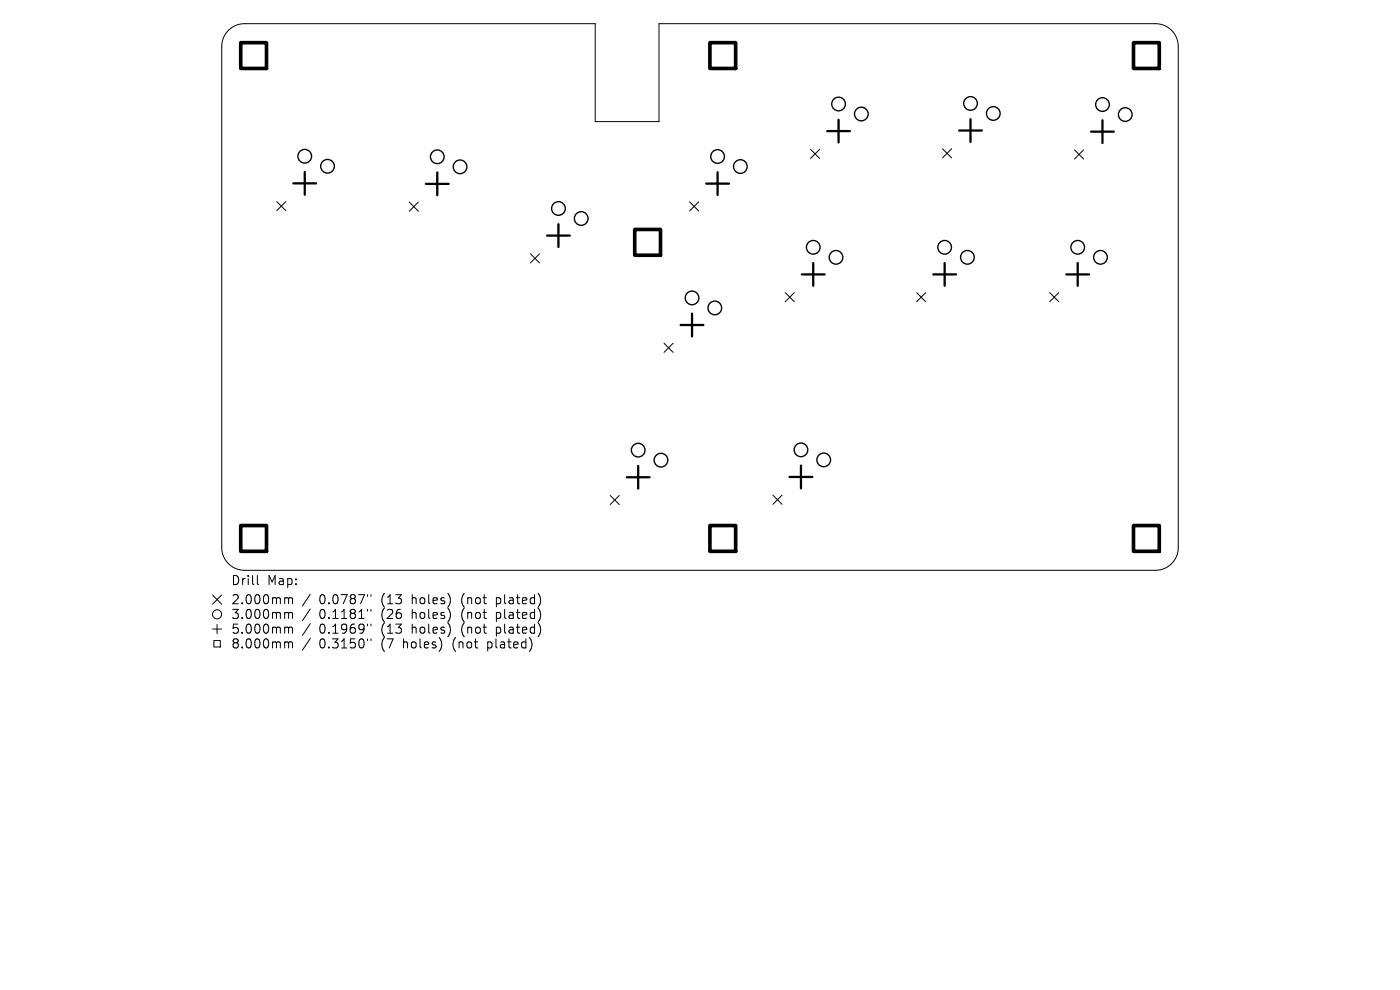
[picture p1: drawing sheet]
<svg xmlns="http://www.w3.org/2000/svg" width="297mm" height="210mm" viewBox="0 0 297 210" stroke-linecap="round" stroke-linejoin="round" font-family="sans-serif">
<defs><g id="words">
<g font-size="2.7">
<text x="48.9" y="124.4">Drill</text>
<text x="56.7" y="124.4">Map:</text>
<text x="48.9" y="128.4">2.000mm</text>
<text x="48.9" y="131.6">3.000mm</text>
<text x="67.7" y="128.4">0.0787&quot;</text>
<text x="67.7" y="131.6">0.1181&quot;</text>
<text x="81" y="128.4">(13</text>
<text x="81" y="131.6">(26</text>
<text x="87.6" y="128.4">holes)</text>
<text x="87.6" y="131.6">holes)</text>
<text x="98.3" y="128.4">(not</text>
<text x="98.3" y="131.6">(not</text>
<text x="105.9" y="128.4">plated)</text>
<text x="105.9" y="131.6">plated)</text>
<text x="48.9" y="134.7">5.000mm</text>
<text x="48.9" y="137.8">8.000mm</text>
<text x="67.7" y="134.7">0.1969&quot;</text>
<text x="67.7" y="137.8">0.3150&quot;</text>
<text x="81" y="134.7">(13</text>
<text x="81" y="137.8">(7</text>
<text x="85.8" y="137.8">holes)</text>
<text x="87.6" y="134.7">holes)</text>
<text x="96.5" y="137.8">(not</text>
<text x="98.3" y="134.7">(not</text>
<text x="104" y="137.8">plated)</text>
<text x="105.9" y="134.7">plated)</text>
</g>
</g></defs>
<g fill="none" stroke="#000" stroke-width=".21">
<path d="M48.5 6.4a4.8 4.8 0 0 1 3.4-1.4h74.4v20.8h13.5v-20.8h105.3a4.8 4.8 0 0 1 4.9 4.9v106.2a4.8 4.8 0 0 1-4.9 4.9h-193.2a4.8 4.8 0 0 1-4.9-4.9v-106.2a4.8 4.8 0 0 1 1.5-3.5zM172 31.7l1.9 1.9M173.9 31.7l-1.9 1.9M199.9 31.6l2 1.9M201.9 31.6l-2 1.9M227.9 31.8l2 1.9M229.9 31.8l-2 1.9M58.7 42.8l1.9 1.9M60.6 42.8l-1.9 1.9M86.8 42.9l2 1.9M88.8 42.9l-2 1.9M112.5 53.8l2 2"/>
<path d="M114.5 53.8l-2 2M146.3 42.8l1.9 1.9M148.2 42.8l-1.9 1.9M140.9 72.8l1.9 1.9M142.8 72.8l-1.9 1.9M166.6 62.1l1.9 1.9M168.5 62.1l-1.9 1.9M194.5 62.1l1.9 1.9M196.4 62.1l-1.9 1.9M222.7 62.1l1.9 1.9M224.6 62.1l-1.9 1.9M129.4 105.1l2 1.9"/>
<path d="M131.4 105.1l-2 1.9M164 105l1.9 2M165.9 105l-1.9 2M45.1 126.2l1.9 2M45.1 133.4h1.9M45.4 135.9h1.3v1.3h-1.3zM46 132.5v1.9M47 126.2l-1.9 2M54.6 122.1v1.6l.3 .3M60.7 126.8l.4 .1 .1 .2M60.7 129.9l.4 .1 .1 .2M60.7 133l.4 .1 .1 .2"/>
<path d="M60.7 136.2h.2l.3 .2M61.2 127.1l.3-.3 .5 .1 .1 1.2M61.2 127.1v1M61.2 130.2v1M61.2 133.3v1M61.2 136.4v1.1M61.2 130.2l.3-.3 .5 .1 .1 1.2M61.2 133.3l.3-.3 .5 .1 .1 1.2M61.2 136.4l.3-.2 .5 .1 .1 1.2M65.8 126l-1.6 2.5M65.8 129.2l-1.6 2.5M65.8 132.3l-1.6 2.5"/>
<path d="M65.8 135.4l-1.6 2.5M78 126.1v.4M78 129.3v.3M78 132.4v.4M78 135.5v.4M78.7 126.1v.4M78.7 129.3v.3M78.7 132.4v.4M78.7 135.5v.4"/>
<circle cx="46" cy="130.3" r=".97"/>
</g>
<g fill="none" stroke="#000" stroke-width=".29">
<circle cx="64.7" cy="33.1" r="1.45"/>
<circle cx="69.5" cy="35.3" r="1.45"/>
<circle cx="92.8" cy="33.3" r="1.45"/>
<circle cx="97.6" cy="35.4" r="1.45"/>
<circle cx="152.2" cy="33.2" r="1.45"/>
<circle cx="157.1" cy="35.3" r="1.45"/>
<circle cx="177.9" cy="22.1" r="1.45"/>
<circle cx="182.7" cy="24.2" r="1.45"/>
<circle cx="205.9" cy="21.9" r="1.45"/>
<circle cx="210.7" cy="24.1" r="1.45"/>
<circle cx="233.9" cy="22.2" r="1.45"/>
<circle cx="238.7" cy="24.3" r="1.45"/>
<circle cx="118.5" cy="44.2" r="1.45"/>
<circle cx="123.3" cy="46.4" r="1.45"/>
<circle cx="172.5" cy="52.5" r="1.45"/>
<circle cx="177.4" cy="54.6" r="1.45"/>
<circle cx="200.4" cy="52.5" r="1.45"/>
<circle cx="205.2" cy="54.6" r="1.45"/>
<circle cx="228.6" cy="52.5" r="1.45"/>
<circle cx="233.5" cy="54.6" r="1.45"/>
<circle cx="146.8" cy="63.2" r="1.45"/>
<circle cx="151.6" cy="65.3" r="1.45"/>
<circle cx="135.4" cy="95.5" r="1.45"/>
<circle cx="140.2" cy="97.6" r="1.45"/>
<circle cx="169.9" cy="95.4" r="1.45"/>
<circle cx="174.7" cy="97.6" r="1.45"/>
</g>
<g fill="none" stroke="#000" stroke-width=".48">
<path d="M62.2 38.9h4.9M64.7 36.5v4.8M90.3 39h4.9M92.8 36.6v4.8M149.8 39h4.8M152.2 36.5v4.9M175.5 27.8h4.8M177.9 25.4v4.8M203.5 27.7h4.8M205.9 25.3v4.8M231.5 27.9h4.8M233.9 25.5v4.8"/>
<path d="M116.1 50h4.8M118.5 47.6v4.8M170.1 58.2h4.8M172.5 55.8v4.8M198 58.2h4.8M200.4 55.8v4.8M226.2 58.2h4.8M228.6 55.8v4.8M144.4 68.9h4.8M146.8 66.5v4.9M135.4 98.8v4.9M169.9 98.8v4.8"/>
<path d="M133 101.2h4.8M167.5 101.2h4.8"/>
</g>
<path d="M51.1 9.1h5.4v5.4h-5.4zM150.6 9.1h5.5v5.4h-5.5zM240.5 9.1h5.4v5.4h-5.4zM134.7 48.7h5.4v5.4h-5.4zM51.1 111.5h5.4v5.4h-5.4zM150.6 111.5h5.5v5.4h-5.5zM240.5 111.5h5.4v5.4h-5.4z" fill="none" stroke="#000" stroke-width=".77"/>
<use href="#words"/>
</svg>
